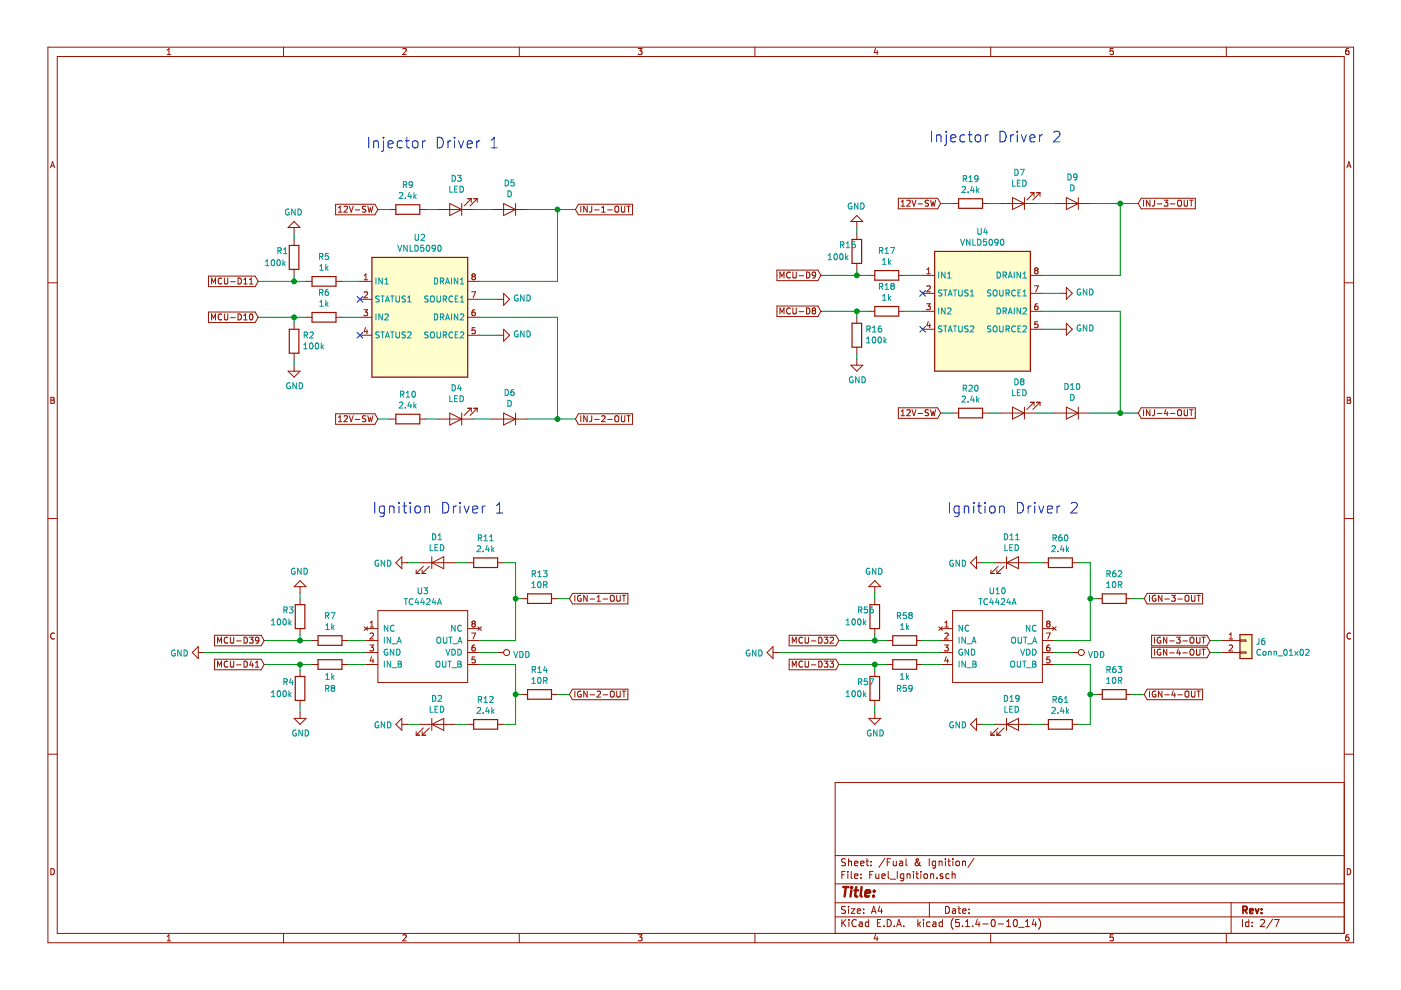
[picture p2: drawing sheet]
<svg xmlns="http://www.w3.org/2000/svg" width="297mm" height="210mm" viewBox="0 0 297 210" stroke-linecap="round" stroke-linejoin="round" font-family="sans-serif">
<path d="M.2 0h296.9v209.9h-296.9z" fill-rule="evenodd" fill="#fff" stroke="#fff" stroke-width=".21"/>
<g fill="none" stroke="#981200" stroke-width=".21">
<path d="M10.2 10h276.8v189.9h-276.8zM12.1 12h272.9v185.9h-272.9zM35.4 11.6h.8M35.4 10.6l.4-.3v1.3M60.1 10v2M85.4 10.4l.5-.1 .2 .3-.8 1h.8M110.1 10v2M135.3 10.3h.8l-.4 .5 .4 .1v.5l-.2 .2-.6-.2M160.1 10v2M185.6 10.2l-.3 .9h.9M186 10.7v.9M210 10v2"/>
<path d="M236 10.3h-.6l-.1 .6 .7-.1v.6l-.2 .2-.5-.2M260 10v2M285.9 10.3h-.4l-.1 .3-.1 .7 .2 .3 .5-.2-.1-.6h-.4l-.2 .2M10.7 35.6l.4-1.3 .5 1.3M10.8 35.2h.7M285.6 35.6l.4-1.3 .4 1.3M285.7 35.2h.6M10.2 60h1.9M44.2 58.5h9.9l.6 1.2-.6 1.1h-9.9zM47 59.1a.55 .55 0 0 0-.7 .1 .55 .55 0 0 0 0 .7l.4 .3 .3-.1M47.6 58.9v1.1l.2 .2h.4l.1-.2v-1.1M48.9 59.7h1"/>
<path d="M50.5 58.9a.64 .64 0 0 1 .7 .7 .64 .64 0 0 1-.7 .6zM51.7 59.3l.3-.4v1.3M52.9 59.3l.4-.4v1.3M62.4 48.2v1.3M62.4 50.8v1.2M62.4 57.1v1.3M62.4 47l1.2 1.2h-2.5zM64.9 59.7h1.3M71.2 43.3h8.3l.6 1.1-.6 1.1h-8.3zM71.2 59.7h1.3M71.7 44.1l.4-.4v1.3M71.7 45h.8"/>
<path d="M73 43.8l.4-.1 .3 .4-.8 .9h.8M74.1 43.7l.4 1.3 .4-1.3M75.3 44.5h1M76.3 59.7h2.6M77.2 59.3h.7M77.2 58.4l.4-.3v1.2M77.6 43.8l-.5-.1-.2 .1v.5l.5 .2 .2 .3-.3 .2-.5-.1M78 43.7l.3 1.3 .2-.9 .2 .9 .4-1.3M82.7 44.4h1.2M89 44.4h1.3M92.8 44.4h7.6M95.4 43.2l2.5 1.2-2.5 1.3z"/>
<path d="M97.9 43.2v2.5M99.2 59.7h2.5M99.2 42.1h.7M99.9 42.1v.8M99.9 42.1l-1.5 1.6M100.3 58.6l-.3 .2v.3l.3 .2h.4l.1-.2v-.3l-.3-.2M100.3 58.6l-.3-.2 .3-.3h.2l.3 .2-.3 .3M100.3 58.6h.2M100.4 42.1h.8M101.2 42.1v.8M101.2 42.1l-1.5 1.6M104.2 44.4h7.7"/>
<path d="M106.8 43.2l2.5 1.2-2.5 1.3zM109.3 43.2v2.5M122.6 43.3h11.5v2.2h-11.5l-.6-1.1zM123.1 43.7v1.3M124.5 43.7v1.3l-.7-1.3v1.3M125.5 43.7l-.1 1.1-.4 .2M126.1 44.5h.9M127.6 45h.7M127.6 44.1l.3-.4v1.3M128.8 44.5h1M130.4 43.9l.3-.2a.44 .44 0 0 1 .5 .4l-.1 .7-.4 .2-.3-.2zM131.8 43.7v1.1l.2 .2h.2l.3-.2v-1.1"/>
<path d="M132.9 43.7h.7M133.3 43.7v1.3M164.7 57.3h8.7l.6 1.1-.6 1.1h-8.7zM165.4 58.9v-1.2l.4 .9 .4-.9v1.2M167.5 57.8a.56 .56 0 0 0-.7 .5 .56 .56 0 0 0 .7 .5M168.1 57.7v1l.2 .2h.3l.2-.2v-1M169.4 58.5h1M171 57.7a.64 .64 0 0 1 .7 .6 .64 .64 0 0 1-.7 .6zM172.9 58.2l-.2 .3-.4-.1-.1-.2 .1-.4 .4-.1 .2 .2v.7l-.2 .3h-.4M181.7 47v1.2M181.7 49.5v1.3M181.7 55.8v1.3"/>
<path d="M181.7 45.7l1.2 1.3h-2.5zM184.2 58.4h1.3M190.5 42h8.3l.6 1.2-.6 1.1h-8.3zM190.5 58.4h1.3M191.1 42.8l.3-.4v1.3M191.1 43.7h.7M192.3 42.6l.5-.2 .2 .4-.8 .9h.8M193.4 42.4l.4 1.3 .4-1.3M194.6 43.2h1M195.6 58.4h2.6M196.5 58.1h.7M196.5 57.1l.4-.3v1.3"/>
<path d="M196.9 42.5l-.5-.1-.2 .2 .1 .4 .4 .2 .2 .3-.3 .2h-.5M197.3 42.4l.3 1.3 .2-.9 .3 .9 .3-1.3M202 43.2h1.2M208.3 43.2h1.3M212.1 43.2h7.6M214.7 41.9l2.5 1.3-2.5 1.2zM217.2 41.9v2.5M218.5 58.4h2.5M218.5 40.9h.7M219.2 40.9l-1.5 1.5M219.2 40.9v.7M219.6 57.3l-.2 .3v.2l.2 .3 .4-.1 .1-.2v-.2l-.3-.3"/>
<path d="M219.6 57.3l-.2-.2 .2-.3h.2l.3 .2-.3 .3M219.6 57.3h.2M219.7 40.9h.8M220.5 40.9l-1.5 1.5M220.5 40.9v.7M223.5 43.2h7.7M226.1 41.9l2.5 1.3-2.5 1.2zM228.6 41.9v2.5M242 42h11.4v2.3h-11.4l-.7-1.1zM242.5 42.4v1.3M243.8 42.4v1.3l-.7-1.3v1.3M244.8 42.4l-.1 1.1-.4 .2"/>
<path d="M245.4 43.2h.9M246.8 42.4h.8l-.4 .5 .3 .2 .1 .4-.2 .2-.6-.1M248.1 43.2h1M249.7 42.6l.3-.2a.44 .44 0 0 1 .5 .5v.6l-.5 .2-.3-.2zM251.1 42.4v1.1l.2 .2h.2l.3-.2v-1.1M252.2 42.4h.7M252.6 42.4v1.3M285 60h2M44.2 66.2h9.9l.6 1.1-.6 1.1h-9.9zM44.9 60.2v-1.3l.4 1 .4-1v1.3M44.9 67.8v-1.2l.4 .9 .4-.9v1.2M47 66.7a.55 .55 0 0 0-.7 .1 .55 .55 0 0 0 0 .7l.4 .3 .3-.1"/>
<path d="M47.6 66.6v1l.2 .2h.4l.1-.2v-1M48.9 67.3h1M50.5 66.6a.64 .64 0 0 1 .7 .6 .64 .64 0 0 1-.7 .6zM51.7 60.2h.7M51.7 66.9l.3-.3v1.2M51.7 67.8h.7M52.9 60.2h.7M53 66.7l.2-.1a.67 .67 0 0 1 .4 .6 .67 .67 0 0 1-.4 .6l-.3-.5zM61.1 78.7h2.5l-1.2 1.3zM62.4 68.5v1.3M62.4 74.9v1.3M62.4 77.4v1.3"/>
<path d="M64.9 67.3h1.3M71.2 67.3h1.3M76.3 63.5h2.6M76.3 67.3h2.6M76.3 71.1h2.6M77.1 65.7h.8l-.4 .5 .4 .1v.4l-.2 .2-.6-.1M77.2 62l.5-.1 .2 .3-.8 .9h.8M77.5 69.4l-.3 .9h.8M77.8 69.9v.8M99.2 63.5h2.5M99.2 67.3h2.5M99.2 71.1h2.5"/>
<path d="M100 61.9h.8l-.5 1.2M100.7 65.7h-.3a.79 .79 0 0 0-.1 1.2h.4l.1-.5-.3-.2h-.2l-.3 .2M100.7 69.5h-.6l-.1 .6 .5-.1 .3 .2v.3l-.3 .2-.5-.1M105.5 63.5h1.3M105.5 71.1h1.3M106.8 62.2l1.2 1.3-1.2 1.2zM106.8 69.8l1.2 1.3-1.2 1.2zM164.7 64.9h8.7l.6 1.1-.6 1.1h-8.7zM165.4 66.6v-1.3l.4 .9 .4-.9v1.3M167.5 65.4a.56 .56 0 0 0-.7 .5 .56 .56 0 0 0 .7 .5M168.1 65.3v1l.2 .3h.3l.2-.3v-1M169.4 66.1h1"/>
<path d="M171 65.3a.64 .64 0 0 1 .7 .6 .64 .64 0 0 1-.7 .7zM172.4 65.9l-.2 .2v.2l.2 .3 .4-.1 .1-.2v-.3l-.2-.1M172.4 65.9l-.2-.3 .2-.3 .5 .1v.3l-.2 .2M172.4 65.9h.3M180.4 77.4h2.5l-1.2 1.3zM181.7 67.3v1.2M181.7 73.6v1.3M181.7 76.2v1.2M184.2 66h1.3M190.5 66h1.3M195.6 62.2h2.6M195.6 66h2.6"/>
<path d="M195.6 69.8h2.6M196.5 64.4h.7l-.4 .5 .4 .1v.4l-.2 .3-.5-.2M196.5 60.7l.5-.1 .2 .4-.7 .9h.7M196.8 68.2l-.3 .8h.8M197.1 68.6v.9M218.5 62.2h2.5M218.5 66h2.5M218.5 69.8h2.5M219.3 60.6h.8l-.5 1.3M220 64.4h-.3a.79 .79 0 0 0-.1 1.3l.4-.1 .1-.5-.3-.2h-.2l-.2 .2M220 68.2h-.6v.6l.4-.1 .3 .2v.4l-.3 .2-.4-.1M224.8 62.2h1.3"/>
<path d="M224.8 69.8h1.3M226.1 60.9l1.3 1.3-1.3 1.3zM226.1 68.5l1.3 1.3-1.3 1.3zM10.8 84.2h.4l.3 .3-.3 .3 .3 .3-.2 .4h-.5zM10.8 84.8h.4M71.2 87.7h8.3l.6 1.1-.6 1.2h-8.3zM71.7 89.4h.8M71.7 88.5l.4-.4v1.3M73 88.3l.4-.2 .3 .4-.8 .9h.8M74.1 88.1l.4 1.3 .4-1.3M75.3 88.9h1M77.6 88.2l-.5-.1-.2 .2v.4l.5 .2 .2 .3-.3 .2h-.5"/>
<path d="M78 88.1l.3 1.3 .2-.9 .2 .9 .4-1.3M82.7 88.8h1.2M89 88.8h1.3M92.8 88.8h7.6M95.4 87.6l2.5 1.2-2.5 1.3zM97.9 87.6v2.5M99.2 86.6h.7M99.9 86.6l-1.5 1.5M99.9 86.6v.7M100.4 86.6h.8M101.2 86.6l-1.5 1.5M101.2 86.6v.7"/>
<path d="M104.2 88.8h7.7M106.8 87.6l2.5 1.2-2.5 1.3zM109.3 87.6v2.5M122.6 87.7h11.5v2.3h-11.5l-.6-1.2zM123.1 88.1v1.3M124.5 88.1v1.3l-.7-1.3v1.3M125.5 88.1l-.1 1.1-.4 .2M126.1 88.9h.9M127.6 88.3l.4-.2 .3 .4-.8 .9h.8M128.8 88.9h1M130.4 88.3l.3-.2a.44 .44 0 0 1 .5 .5l-.1 .6-.4 .2-.3-.2zM131.8 88.1v1.1l.2 .2h.2l.3-.2v-1.1"/>
<path d="M132.9 88.1h.7M133.3 88.1v1.3M190.5 86.5h8.3l.6 1.1-.6 1.1h-8.3zM191.1 88.1h.7M191.1 87.2l.3-.3v1.2M192.3 87l.5-.1 .2 .3-.8 .9h.8M193.4 86.9l.4 1.2 .4-1.2M194.6 87.7h1M196.9 86.9h-.5l-.2 .1 .1 .4 .4 .2 .2 .3-.3 .2h-.5M197.3 86.9l.3 1.2 .2-.9 .3 .9 .3-1.2M202 87.6h1.2M208.3 87.6h1.3"/>
<path d="M212.1 87.6h7.6M214.7 86.3l2.5 1.3-2.5 1.2zM217.2 86.3v2.5M218.5 85.3h.7M219.2 85.3v.8M219.2 85.3l-1.5 1.5M219.7 85.3h.8M220.5 85.3v.8M220.5 85.3l-1.5 1.5M223.5 87.6h7.7M226.1 86.3l2.5 1.3-2.5 1.2zM228.6 86.3v2.5"/>
<path d="M242 86.5h11.4v2.2h-11.4l-.7-1.1zM242.5 86.9v1.2M243.8 86.9v1.2l-.7-1.2v1.2M244.8 86.9l-.1 1.1-.4 .1M245.4 87.7h.9M247.2 86.8l-.3 .9h.8M247.5 87.3v.8M248.1 87.7h1M249.7 87l.3-.1a.44 .44 0 0 1 .5 .4v.7l-.5 .1-.3-.1zM251.1 86.9v1l.2 .2h.2l.3-.2v-1M252.2 86.9h.7M252.6 86.9v1.2"/>
<path d="M285.6 84.2h.5l.2 .3-.2 .3 .3 .3-.2 .4h-.6zM285.6 84.8h.5M10.2 109.9h1.9M85.2 119.3h1.3M85.2 118v2.6l-1.3-1.3zM89 119.3h7.6M91.5 118v2.6M91.5 119.3l2.6-1.3v2.6zM99.2 119.3h1.2M105.5 119.3h1.3M207 118v2.6l-1.2-1.3zM207 119.3h1.3"/>
<path d="M210.9 119.3h7.6M213.4 118v2.6M213.4 119.3l2.5-1.3v2.6zM221 119.3h1.3M227.4 119.3h1.2M285 109.9h2M11.5 134.3a.58 .58 0 0 0-.8 .5 .58 .58 0 0 0 .8 .6M42 138.4h1.3M42 137.1v2.5l-1.2-1.2zM45.5 139.8h9.9l.6 1.1-.6 1.1h-9.9zM45.5 134.7h9.9l.6 1.1-.6 1.1h-9.9zM46.1 136.4v-1.3l.4 .9 .5-.9v1.3"/>
<path d="M48.3 135.2a.55 .55 0 0 0-.7 .1 .55 .55 0 0 0 0 .8l.3 .3 .4-.2M48.8 135.1v1l.3 .3 .4-.1 .1-.2v-1M50.2 135.9h.9M51.7 135.1a.64 .64 0 0 1 .8 .6 .64 .64 0 0 1-.8 .7zM52.9 135.1h.8l-.4 .5 .3 .1v.6l-.7-.1M54.9 135.7l-.3 .2-.3-.1-.1-.1v-.5l.4-.1 .3 .3-.1 .7-.2 .2-.3 .1M62.4 124.4l1.2-1.3 1.3 1.3zM63.6 124.4v1.3M63.6 126.9v1.3M63.6 133.3v1.2M66.2 135.8h1.2M72.5 135.8h1.3"/>
<path d="M77.2 132.9l.8 .8M77.6 135.8h2.5M77.6 138.4h2.5M77.6 133.3h2.5M78 132.9l-.8 .8M78.4 136.8h.8l-.4 .4 .3 .2 .1 .4-.2 .2-.6-.1M78.5 134.3l.5-.1 .2 .4-.8 .9h.8M78.5 132.9h.7M78.5 132l.4-.3v1.2M78.8 139.2l-.3 .9h.8M79.1 139.7v.9M80.1 129.5h19.1v15.2h-19.1z"/>
<path d="M88.2 121.6h.8M88.2 120.8v.8M89.5 121.6h.8M89.5 120.8v.8M89.8 120.1l-1.6 1.5M91 120.1l-1.5 1.5M99.2 135.8h2.5M99.2 138.4h2.5M99.2 133.3h2.5M100 134.2h.8l-.5 1.3M100.3 132.2l-.3-.2 .3-.3h.2l.3 .2-.3 .3M100.3 132.2l-.3 .3v.2l.3 .2h.4l.1-.2v-.2l-.3-.3"/>
<path d="M100.3 132.2h.2M100.7 136.8h-.3a.79 .79 0 0 0-.1 1.2h.4l.1-.5-.3-.3h-.2l-.3 .3M100.7 139.3h-.6l-.1 .6 .5-.1 .3 .2v.3l-.3 .3-.5-.2M101.3 132.9l.8 .8M102.1 132.9l-.8 .8M105.5 138.4h1.3M110.6 126.9h1.3M116.9 126.9h1.3M121.4 125.8h11.7v2.2h-11.7l-.7-1.1zM121.9 126.2v1.3M123.1 126.3a.59 .59 0 0 0-.7 .6 .59 .59 0 0 0 .7 .5l.1-.4h-.2M124.5 126.2v1.3l-.7-1.3v1.3"/>
<path d="M125.1 127h1M126.6 127.5h.7M126.6 126.6l.4-.4v1.3M127.9 127h.9M129.4 126.4l.3-.2a.44 .44 0 0 1 .5 .4v.7l-.5 .2-.3-.2zM130.8 126.2v1.1l.2 .2 .4-.1 .1-.1v-1.1M131.9 126.2h.7M132.3 126.2v1.3M163.9 138.4h1.3M163.9 137.1v2.5l-1.3-1.2zM167.3 139.8h9.9l.7 1.1-.7 1.1h-9.9zM167.3 134.7h9.9l.7 1.1-.7 1.1h-9.9z"/>
<path d="M168 136.4v-1.3l.4 .9 .4-.9v1.3M170.1 135.2a.55 .55 0 0 0-.7 .1 .55 .55 0 0 0 0 .8l.4 .3 .3-.2M170.7 135.1v1l.2 .3 .4-.1 .1-.2v-1M172 135.9h1M173.6 135.1a.64 .64 0 0 1 .7 .6 .64 .64 0 0 1-.7 .7zM174.7 135.1h.8l-.4 .5 .4 .1-.1 .6-.7-.1M176 135.2l.5-.1 .2 .4-.7 .9h.7M185.5 124.4v1.3M185.5 126.9v1.3M185.5 133.3v1.2M185.5 123.1l1.2 1.3h-2.5zM188 135.8h1.3"/>
<path d="M194.4 135.8h1.2M199.1 132.9l.7 .8M199.4 135.8h2.6M199.4 138.4h2.6M199.4 133.3h2.6M199.8 132.9l-.7 .8M200.3 136.8h.8l-.5 .4 .4 .2 .1 .4-.3 .2-.5-.1M200.3 134.3l.5-.1 .3 .4-.8 .9h.8M200.3 132.9h.8M200.3 132l.4-.3v1.2M200.6 139.2l-.3 .9h.8M200.9 139.7v.9"/>
<path d="M202 129.5h19v15.2h-19zM210.1 120.8v.8M210.1 121.6h.8M211.4 120.8v.8M211.4 121.6h.7M211.6 120.1l-1.5 1.5M212.9 120.1l-1.5 1.5M221 135.8h2.5M221 138.4h2.5M221 133.3h2.5M221.8 134.2h.9l-.5 1.3M222.2 132.2l-.3 .3v.2l.3 .2h.3l.1-.2v-.2l-.2-.3"/>
<path d="M222.2 132.2l-.3-.2 .3-.3h.2l.2 .2-.2 .3M222.2 132.2h.2M222.5 136.8h-.2a.79 .79 0 0 0-.1 1.2h.3l.1-.5-.2-.3h-.2l-.3 .3M222.6 139.3h-.6l-.1 .6 .5-.1 .2 .2v.3l-.2 .3-.5-.2M223.2 132.9l.7 .8M223.9 132.9l-.7 .8M227.4 138.4h1.2M232.4 126.9h1.3M238.8 126.9h1.2M243.2 125.8h11.8v2.2h-11.8l-.6-1.1zM243.7 126.2v1.3M244.2 137.2h11.7l.7 1.2-.7 1.1h-11.7z"/>
<path d="M244.2 134.7h11.7l.7 1.1-.7 1.1h-11.7zM244.8 135.1v1.3M244.8 137.6v1.3M245 126.3a.59 .59 0 0 0-.7 .6 .59 .59 0 0 0 .7 .5l.1-.4h-.3M246.1 135.2a.57 .57 0 0 0-.8 .5 .57 .57 0 0 0 .8 .5v-.4h-.2M246.1 137.7a.57 .57 0 0 0-.8 .6 .57 .57 0 0 0 .8 .5v-.4h-.2M246.3 126.2v1.3l-.7-1.3v1.3M247 127h.9M247.4 135.1v1.3l-.7-1.3v1.3M247.4 137.6v1.3l-.7-1.3v1.3M248 135.9h1M248 138.4h1"/>
<path d="M248.4 126.2h.8l-.4 .5 .3 .1 .1 .5-.3 .2-.5-.1M249.4 135.1h.8l-.4 .5 .4 .1v.5l-.2 .2-.6-.2M249.7 127h1M249.8 137.6l-.3 .9h.8M250.1 138.1v.8M250.8 135.9h1M250.8 138.4h1M251.3 126.4l.2-.2a.44 .44 0 0 1 .6 .4l-.1 .7-.5 .2-.2-.2zM252.4 135.3l.2-.2 .3 .1a.78 .78 0 0 1-.1 1.2l-.4-.2zM252.5 137.7h.4a.78 .78 0 0 1-.1 1.2l-.4-.2-.1-.6zM252.6 126.2v1.1l.3 .2 .3-.1 .2-.1v-1.1M253.7 135.1v1l.2 .3 .4-.1 .1-.2v-1"/>
<path d="M253.7 137.6v1.1l.2 .2h.4l.1-.2v-1.1M253.8 126.2h.7M254.1 126.2v1.3M254.8 135.1h.8M254.8 137.6h.8M255.2 135.1v1.3M255.2 137.6v1.3M259.1 135.8h3.8M259.1 138.4h3.8M260.6 134.6l.4-.4v1.3M260.6 135.5h.7M260.6 136.9l.5-.1 .2 .3-.7 .9h.7"/>
<path d="M262.9 135.7h1.3v.2h-1.3zM262.9 138.2h1.3v.3h-1.3zM286.4 134.3a.58 .58 0 0 0-.8 .5 .58 .58 0 0 0 .8 .6M10.2 159.9h1.9M46.1 141.4v-1.2l.4 .9 .5-.9v1.2M48.3 140.3a.55 .55 0 0 0-.7 .1 .55 .55 0 0 0 0 .7l.3 .3 .4-.1M48.8 140.2v1l.3 .2h.4l.1-.2v-1M50.2 141h.9M51.7 140.2a.64 .64 0 0 1 .8 .6 .64 .64 0 0 1-.8 .6zM53.3 140.1l-.3 .9h.7M53.6 140.6v.8M54.2 141.4h.7"/>
<path d="M54.2 140.5l.3-.3v1.2M62.4 152.3h2.5l-1.3 1.3zM63.6 142.2v1.2M63.6 148.5v1.3M63.6 151v1.3M66.2 140.9h1.2M72.5 140.9h1.3M77.6 140.9h2.5M83.9 153.6l1.3-1.3v2.6zM85.2 153.6h1.3M88.2 155.9h.8M88.2 155.1v.8"/>
<path d="M89 153.6h7.6M89.5 155.9h.8M89.5 155.1v.8M89.8 154.3l-1.6 1.6M91 154.3l-1.5 1.6M91.5 152.3v2.6M91.5 153.6l2.6-1.3v2.6zM99.2 153.6h1.2M99.2 140.9h2.5M105.5 153.6h1.3M110.6 147.2h1.3M116.9 147.2h1.3"/>
<path d="M121.4 146.1h11.7v2.3h-11.7l-.7-1.2zM121.9 146.5v1.3M123.1 146.6a.59 .59 0 0 0-.7 .6 .59 .59 0 0 0 .7 .5l.1-.4h-.2M124.5 146.5v1.3l-.7-1.3v1.3M125.1 147.3h1M126.6 146.7l.5-.2 .2 .4-.7 .9h.7M127.9 147.3h.9M129.4 146.7l.3-.2a.44 .44 0 0 1 .5 .5v.6l-.5 .2-.3-.2zM130.8 146.5v1.1l.2 .2 .4-.1 .1-.1v-1.1M131.9 146.5h.7M132.3 146.5v1.3M168 141.4v-1.2l.4 .9 .4-.9v1.2"/>
<path d="M170.1 140.3a.55 .55 0 0 0-.7 .1 .55 .55 0 0 0 0 .7l.4 .3 .3-.1M170.7 140.2v1l.2 .2h.4l.1-.2v-1M172 141h1M173.6 140.2a.64 .64 0 0 1 .7 .6 .64 .64 0 0 1-.7 .6zM174.7 140.2h.8l-.4 .5 .4 .1-.1 .6-.7-.1M176 140.2h.7l-.4 .5 .4 .1v.5l-.2 .1-.5-.1M184.2 152.3h2.5l-1.2 1.3zM185.5 142.2v1.2M185.5 148.5v1.3M185.5 151v1.3M188 140.9h1.3M194.4 140.9h1.2"/>
<path d="M199.4 140.9h2.6M207 153.6h1.3M207 152.3v2.6l-1.2-1.3zM210.1 155.9h.8M210.1 155.1v.8M210.9 153.6h7.6M211.4 155.9h.7M211.4 155.1v.8M211.6 154.3l-1.5 1.6M212.9 154.3l-1.5 1.6M213.4 152.3v2.6M213.4 153.6l2.5-1.3v2.6z"/>
<path d="M221 153.6h1.3M221 140.9h2.5M227.4 153.6h1.2M232.4 147.2h1.3M238.8 147.2h1.2M243.2 146.1h11.8v2.3h-11.8l-.6-1.2zM243.7 146.5v1.3M245 146.6a.59 .59 0 0 0-.7 .6 .59 .59 0 0 0 .7 .5l.1-.4h-.3M246.3 146.5v1.3l-.7-1.3v1.3M247 147.3h.9M248.8 146.5l-.3 .9h.7M249.1 147v.8"/>
<path d="M249.7 147.3h1M251.3 146.7l.2-.2a.44 .44 0 0 1 .6 .5l-.1 .6-.5 .2-.2-.2zM252.6 146.5v1.1l.3 .2 .3-.1 .2-.1v-1.1M253.8 146.5h.7M254.1 146.5v1.3M285 159.9h2M285 165.9h-107.9v32M10.8 184.2a.65 .65 0 0 1 .7 .6 .65 .65 0 0 1-.7 .7zM35.4 198.5l.4-.3v1.3M35.4 199.5h.8M60.1 197.9v2M85.4 198.3l.5-.1 .2 .3-.8 1h.8"/>
<path d="M110.1 197.9v2M135.3 198.2h.8l-.4 .5 .4 .1v.6l-.2 .1-.6-.1M160.1 197.9v2M177.1 194.4h107.9M177.1 191.4h107.9M177.1 187.4h107.9M177.1 181.4h107.9M178.5 185.5h.5M178.5 195v1.5M178.7 195.6l.6 .9M179.2 184.8h-.7v1.5M179.3 192.2h-.6l-.3 .2 .1 .4 .7 .3v.4l-.2 .2-.6-.1"/>
<path d="M179.3 182.1h-.6l-.3 .2 .1 .4 .7 .3v.4l-.2 .2-.6-.1M179.3 195l-.8 .8M179.8 184.8v.1M179.8 185.3v1M179.9 182.1v1.5M179.9 192.2v.1M179.9 192.7v1M179.9 182.7l.2-.1h.4v1M180 195v.1M180 195.5v1M180.5 192.7h.8l-.8 1h.8M180.5 184.8v1.3l.2 .2"/>
<path d="M181.2 185.8l.7-.2-.1-.3h-.4l-.2 .2 .1 .7h.5M181.2 183.1l.7-.2-.1-.3h-.4l-.2 .2 .1 .7h.5M181.5 195.1a.59 .59 0 0 0-.7 0 .59 .59 0 0 0-.2 .7 .56 .56 0 0 0 .3 .6 .56 .56 0 0 0 .6-.1M181.8 193.2l.7-.2-.1-.2-.4-.1-.2 .2v.7h.6M182.2 195.5h.6v1M182.5 183.1l.7-.2-.1-.3h-.4l-.2 .2 .1 .7h.5M182.6 186.1v.2M182.6 185.3v.2M182.8 195.8l-.5 .1-.2 .2 .2 .4 .5-.1M183.1 193.5v.2M183.1 192.8v.1M183.6 182.6h.6"/>
<path d="M183.8 182.1v1.3l.4 .2M184.2 195.5h-.5l-.2 .2v.6l.2 .2 .5-.1M184.2 195v1.5M184.4 185.5h.5M184.7 183.4v.2M184.7 182.6v.2M184.8 193.7l.4-1.5 .5 1.5M184.9 193.2h.7M185.1 184.8h-.7v1.5M185.6 198.1l-.3 .9h.9M185.7 185.3v.9l.4 .1 .2-.2M186 198.6v.9"/>
<path d="M186 195.7h.5M186.3 185.3v1M186.5 192.1l-.3 1.1h.9M186.7 195h-.7v1.5h.7M186.9 192.7v1M187 185.8l.7-.2-.1-.3h-.4l-.2 .2v.7h.6M187.4 196.3v.2M187.6 182l-1.3 1.9M188.1 195a.76 .76 0 0 1 .9 .7 .76 .76 0 0 1-.9 .8zM188.1 182.8h.5M188.3 184.8v1.3l.2 .2M188.7 186.4h1.2"/>
<path d="M188.8 182.1h-.7v1.5M189.4 182.6l.1 .9 .3 .1 .2-.2M189.6 196.3v.2M190 182.6v1M190.1 196.5l.5-1.5 .5 1.5M190.2 196h.8M190.2 184.8v1.5M190.8 182.6h.5l.1 1M191.4 182.9l-.5 .1-.2 .2 .2 .4 .5-.1M191.6 196.3v.2M191.6 185.3v1.2l-.3 .3-.3-.1M191.6 185.3h-.4l-.3 .2 .1 .6 .2 .2 .4-.1"/>
<path d="M192.1 182.1v1.3l.2 .2M192.3 185.4l.2-.1h.4l.1 1M192.3 185.3v1M193.7 184.8v.1M193.7 185.3v1M194.2 185.3h.5M194.4 184.8v1.3l.3 .2M194.6 195v1.5M194.7 195.9l.5 .6M195 182.8l-.3 .6a.41 .41 0 0 1-.6 .1 .41 .41 0 0 1 .1-.6l.5-.6-.2-.2h-.2a1.46 1.46 0 0 0 .9 1.5M195.2 195.5l-.6 .5M195.2 184.8v.1"/>
<path d="M195.2 185.3v1M195.8 195v.1M195.8 195.5v1M196 185.4l.2-.1 .4 .1v.7l-.2 .2-.4-.2zM197 182.1v1.5M197 191.4v3M197.2 195.5h-.5l-.2 .2v.6l.2 .2 .5-.1M197.3 185.4l.2-.1h.4l.1 1M197.3 185.3v1M197.8 195.5h.6v1M198.4 182.6l-.1 1.3-.2 .2-.4-.1M198.4 182.6h-.4l-.3 .3v.5l.3 .2 .4-.1"/>
<path d="M198.4 195.8l-.7 .3 .3 .4 .4-.1M198.7 186.1v.2M199.1 182.6v1M199.1 182.7l.2-.1h.4v1M199.8 195.5h-.4l-.3 .2 .1 .6 .2 .2 .4-.1M199.8 195v1.5M199.9 185.3h-.4l-.2 .2 .1 .2 .5 .1v.4h-.6M200.4 182.1v.1M200.4 182.6v1M200.5 192.2a.75 .75 0 0 1 .8 .7 .75 .75 0 0 1-.8 .8zM201 182.6h.5M201.2 182.1v1.3l.3 .2"/>
<path d="M201.2 185.3h-.4l-.3 .2 .2 .7h.5M201.9 184.8v1.5M201.9 185.4l.2-.1h.4v1M202 192.8h.5l.1 .9M202 182.1v.1M202 182.6v1M202.1 194.8a1.71 1.71 0 0 0 0 2.2M202.6 193l-.5 .1-.2 .2 .2 .4 .5-.1M202.7 182.7l.2-.1 .5 .1v.7l-.2 .2-.5-.2zM203.1 192.7h.6M203.3 192.2v1.3l.4 .2M203.4 195h-.7l-.1 .7 .7-.1 .1 .2v.5l-.2 .2-.6-.2"/>
<path d="M204.1 196.3v.2M204.1 182.6v1M204.1 182.7l.2-.1h.4v1M204.1 193.2l.7-.2-.1-.2-.4-.1-.2 .2 .1 .7h.5M204.7 196.5h.9M204.7 195.4l.4-.4v1.5M205.4 193.5v.2M205.4 192.8v.1M206.2 196.3v.2M206.5 182l-1.3 1.9M207.2 194.9l-.3 1.1h.9M207.6 195.5v1"/>
<path d="M208.4 195.9h1.1M210 197.9v2M210.3 195h.2a.8 .8 0 0 1 .5 .7 .8 .8 0 0 1-.5 .8 1 1 0 0 1-.2-1.5zM211.6 195.9h1.2M213.4 196.5h.9M213.4 195.4l.5-.4v1.5M215.1 195h.1a.8 .8 0 0 1 .5 .7 .8 .8 0 0 1-.5 .8 .97 .97 0 0 1-.1-1.5zM216 196.6h1.1M217.4 196.5h.9M217.4 195.4l.4-.4v1.5M219.2 194.9l-.3 1.1h.9M219.6 195.5v1"/>
<path d="M220.2 194.8a1.71 1.71 0 0 1 0 2.2M236 198.2h-.6l-.1 .6 .7-.1v.7l-.2 .1-.5-.1M260 197.9v2M261 191.4v6.5M263.4 195v1.5M264.8 195.5h-.5l-.2 .2 .1 .7h.6M264.8 195v1.5M265.5 196.3v.2M265.5 195.5v.2M267.3 195.1l.5-.1 .3 .4-.9 1.1h.9M269.8 194.9l-1.2 1.9M270.2 195h1l-.6 1.5"/>
<path d="M285.6 184.2a.65 .65 0 0 1 .8 .6 .65 .65 0 0 1-.8 .7zM285.9 198.2h-.4l-.1 .3-.1 .7 .2 .3 .5-.1-.1-.7h-.4l-.2 .2"/>
<circle cx="107.4" cy="138.4" r=".63"/>
<circle cx="229.3" cy="138.4" r=".63"/>
</g>
<path d="M263.5 193l.7-.1 .2-.2-.1-.4-.2-.1h-.6v1.5M263.9 193l.5 .7M265 193.2l.7-.2-.1-.2-.4-.1-.2 .2v.7h.6M266.2 192.7l.3 1 .4-1M267.5 193.5v.2M267.5 192.8v.1" fill="none" stroke="#981200" stroke-width=".38"/>
<path d="M178.8 188.1h1.1M179.3 188.1l-.2 2M180.5 188.8l-.2 1.3M180.6 188.1l-.1 .2M180.6 188.1l.1 .1-.2 .1M181.2 188.8h.7M181.5 188.1l-.2 1.7 .1 .2 .4 .1M182.7 188.1l-.2 1.7 .2 .3M183.5 189.4l1-.2-.1-.4h-.6l-.3 .2v1h.8M185.2 189.9v.2M185.3 188.8l.1 .1-.1 .1M185.3 188.8v.2" fill="none" stroke="#981200" stroke-width=".51"/>
<g fill="#fffecd" stroke="#fffecd" stroke-width=".25">
<path d="M78.9 54.6h20.3v25.4h-20.3z" fill-rule="evenodd"/>
<path d="M262.9 134.5h2.5v5.1h-2.5z" fill-rule="evenodd"/>
<path d="M198.2 53.3h20.3v25.4h-20.3z" fill-rule="evenodd"/>
</g>
<g fill="none" stroke="#981200" stroke-width=".25">
<path d="M61.3 52h2.1v5.1h-2.1zM66.2 58.6h5v2.1h-5zM78.9 54.6h20.3v25.4h-20.3zM83.9 43.4h5.1v2h-5.1zM180.6 50.8h2.1v5h-2.1zM185.5 57.4h5v2h-5zM198.2 53.3h20.3v25.4h-20.3zM203.2 42.1h5.1v2.1h-5.1zM61.3 69.8h2.1v5.1h-2.1zM66.2 66.3h5v2h-5zM180.6 68.5h2.1v5.1h-2.1zM185.5 65h5v2h-5z"/>
<path d="M83.9 87.8h5.1v2.1h-5.1zM203.2 86.6h5.1v2h-5.1zM100.4 118.3h5.1v2h-5.1zM222.3 118.3h5.1v2h-5.1zM62.6 128.2h2v5.1h-2zM67.4 139.9h5.1v2h-5.1zM67.4 134.8h5.1v2h-5.1zM111.9 125.9h5v2h-5zM184.5 128.2h2v5.1h-2zM189.3 134.8h5.1v2h-5.1zM189.3 139.9h5.1v2h-5.1zM233.7 125.9h5.1v2h-5.1z"/>
<path d="M262.9 134.5h2.5v5.1h-2.5zM62.6 143.4h2v5.1h-2zM100.4 152.6h5.1v2h-5.1zM111.9 146.2h5v2.1h-5zM184.5 143.4h2v5.1h-2zM222.3 152.6h5.1v2h-5.1zM233.7 146.2h5.1v2.1h-5.1z"/>
</g>
<g fill="none" stroke="#009596" stroke-width=".21">
<path d="M85.5 39.2l.7-.1v-.5l-.7-.1v1.3M85.8 39.2l.4 .6M87.5 39.1l-.3 .2-.4-.1-.1-.1 .1-.5 .4-.1 .3 .3-.2 .9-.5 .1M95.4 39.5v1.2h.6M95.9 37.2a.64 .64 0 0 1 .7 .6 .64 .64 0 0 1-.7 .6zM97 39.5h-.6v1.2h.6M97 37.2h.8l-.4 .4 .3 .2 .1 .4-.3 .2-.5-.1M97.5 39.5a.64 .64 0 0 1 .8 .6 .64 .64 0 0 1-.8 .6zM107.1 38.2a.64 .64 0 0 1 .7 .6 .64 .64 0 0 1-.7 .6zM109 38.2h-.6l-.1 .6 .5-.2 .2 .3v.3l-.2 .2-.5-.1M204 39.7l.5-.1 .2 .3-.8 .9h.8M204.2 37.9h.6l.1-.5-.7-.2v1.3"/>
<path d="M204.5 37.9l.4 .6M205.4 38.5h.8M205.4 37.6l.4-.4v1.3M206.1 39.5l-.3 .9h.8M206.4 40v.8M207.1 39.6v1.2M207.4 37.8l-.3 .2h-.3l-.1-.6 .4-.2 .3 .3-.1 .7-.2 .3h-.3M207.6 40l-.5 .5M214.7 38.2v1.3h.6M215.2 35.9a.64 .64 0 0 1 .7 .6 .64 .64 0 0 1-.7 .7zM215.7 38.8h.4M216.3 38.2h-.6v1.3h.6"/>
<path d="M216.3 35.9h.9l-.6 1.3M216.8 38.2a.64 .64 0 0 1 .8 .6 .64 .64 0 0 1-.8 .7zM226.4 36.9a.64 .64 0 0 1 .7 .6 .64 .64 0 0 1-.7 .7zM227 39.2a.64 .64 0 0 1 .7 .6 .64 .64 0 0 1-.7 .7zM228.3 37.4l-.2 .3-.4-.1-.1-.2 .1-.4 .4-.1 .2 .2-.1 .9-.5 .2M56.3 56.3h.7M56.3 55.4l.4-.3v1.2M57.6 55.2l.2-.1a.67 .67 0 0 1 .5 .6 .67 .67 0 0 1-.5 .6l-.3-.5zM58.8 55.2l.2-.1a.69 .69 0 0 1 .4 .6 .69 .69 0 0 1-.4 .6l-.3-.5zM58.9 53.2l.7-.1v-.5l-.7-.1v1.3M59.2 53.2l.4 .6M60 55.1v1.2"/>
<path d="M60.1 55.8l.4 .5M60.1 53.8h.8M60.1 52.9l.4-.4v1.3M60.5 55.5l-.5 .5M61.2 44.4a.59 .59 0 0 0-.7 .6 .59 .59 0 0 0 .7 .5l.1-.4h-.2M62.6 44.3v1.3l-.8-1.3v1.3M63.2 44.3a.64 .64 0 0 1 .7 .7 .64 .64 0 0 1-.7 .6zM67.8 54.4l.6-.1v-.4l-.6-.2v1.3M67.8 57.3h.7M67.8 56.4l.4-.3v1.2M68.1 54.4l.4 .6M69.1 56.1v1.2"/>
<path d="M69.2 56.8l.4 .5M69.6 56.5l-.5 .5M69.6 53.7h-.6v.7l.4-.2 .3 .3v.3l-.3 .2-.4-.1M79.7 58.9v1.3M81.1 58.9v1.3l-.8-1.3v1.3M81.6 59.3l.4-.4v1.3M84.3 52l.5 1.3 .4-1.3M84.7 40.9l.4-.1 .3 .4-.8 .9h.8M85.9 42v.1M86.3 52v1.3l-.7-1.3v1.3M86.8 40.8l-.3 .9h.8M86.9 52v1.3h.6"/>
<path d="M87.1 41.3v.8M87.8 40.8v1.3M87.9 41.6l.3 .5M88 52a.64 .64 0 0 1 .7 .6 .64 .64 0 0 1-.7 .7zM88 49.7v1l.3 .2h.3l.2-.2v-1M88.2 41.3l-.4 .4M89.3 49.8l.5-.1 .2 .3-.8 .9h.8M89.8 52h-.6v.6l.2-.1 .4 .1v.5l-.1 .2-.5-.2M90.5 52.1l.2-.1a.67 .67 0 0 1 .4 .6 .67 .67 0 0 1-.4 .7l-.3-.5zM92.1 58.9a.64 .64 0 0 1 .7 .7 .64 .64 0 0 1-.7 .6zM92.3 52.5l-.2 .3-.4-.1-.1-.6 .5-.1 .2 .2v.8l-.2 .2-.4 .1M92.9 52.1l.2-.1a.67 .67 0 0 1 .4 .6 .67 .67 0 0 1-.4 .7l-.3-.5z"/>
<path d="M93.4 59.6h.6v-.5l-.6-.2v1.3M93.7 59.6l.4 .6M94.6 59.9h.6M95.7 58.9v1.3M96.4 40.1h.4M97.1 58.9v1.3l-.8-1.3v1.3M97.6 59.3l.4-.4v1.3M107.7 40.5a.64 .64 0 0 1 .7 .6 .64 .64 0 0 1-.7 .6zM175.6 55.1h.7M175.6 54.1l.4-.3v1.3M176.9 53.9l.2-.1a.67 .67 0 0 1 .5 .6 .67 .67 0 0 1-.5 .7l-.3-.5zM178.1 53.9l.2-.1a.69 .69 0 0 1 .5 .6 .69 .69 0 0 1-.5 .7l-.3-.5z"/>
<path d="M178.2 51.9h.6l.1-.5-.7-.1v1.2M178.5 51.9l.4 .6M179.3 53.8v1.3M179.4 52.5h.7M179.4 51.6l.4-.3v1.2M179.4 54.6l.4 .5M179.8 54.2l-.5 .5M180.5 43.1a.59 .59 0 0 0-.7 .6 .59 .59 0 0 0 .7 .6l.1-.5h-.2M181.3 51.3h-.6l-.1 .6 .5-.2 .3 .3v.3l-.3 .2-.5-.1M181.9 43.1v1.2l-.7-1.2v1.2M182.5 43.1a.64 .64 0 0 1 .7 .6 .64 .64 0 0 1-.7 .6zM186.5 53.1h.6v-.5l-.6-.1v1.2"/>
<path d="M186.8 53.1l.4 .6M187.1 56.1h.8M187.1 55.1l.4-.3v1.3M187.7 53.7h.7M187.7 52.8l.3-.3v1.2M188.4 54.8v1.3M188.5 55.6l.4 .5M188.8 52.5h.9l-.6 1.2M188.9 55.2l-.5 .5M199 57.7v1.2M200.4 57.7v1.2l-.8-1.2v1.2M200.9 58.9h.7"/>
<path d="M200.9 58l.4-.3v1.2M203.6 50.7l.5 1.3 .4-1.3M205.2 40.7v.1M205.7 50.7v1.3l-.8-1.3v1.3M206.3 50.7v1.3h.5M207.2 40.3l.4 .5M207.3 50.7a.64 .64 0 0 1 .7 .7 .64 .64 0 0 1-.7 .6zM207.3 48.4v1.1l.3 .2 .3-.1 .2-.1v-1.1M208.9 48.4l-.3 .8h.8M209.2 50.7h-.7v.6l.2-.1 .5 .1v.6l-.2 .1-.5-.1M209.2 48.8v.9M209.8 50.8l.2-.1a.67 .67 0 0 1 .4 .7 .67 .67 0 0 1-.4 .6l-.3-.5z"/>
<path d="M211.4 57.7a.64 .64 0 0 1 .7 .6 .64 .64 0 0 1-.7 .6zM211.6 51.3l-.2 .2h-.4v-.7l.4-.1 .2 .3v.7l-.2 .2-.4 .1M212.2 50.8l.2-.1a.67 .67 0 0 1 .5 .7 .67 .67 0 0 1-.5 .6l-.3-.5zM212.7 58.3h.6v-.5l-.6-.1v1.2M213 58.3l.4 .6M213.8 58.9l.4-1.2 .4 1.2M213.9 58.6h.6M215 57.7v1.2M216.4 57.7v1.2l-.8-1.2v1.2M216.9 58.9h.7M216.9 58l.4-.3v1.2M64.4 74h.7"/>
<path d="M64.4 73.1l.4-.4v1.3M64.5 71.1l.7-.1v-.5l-.7-.1v1.3M64.8 71.1l.4 .6M65.7 70.5l.5-.1 .2 .3-.7 1h.7M65.8 72.8l.1-.1a.67 .67 0 0 1 .5 .6 .67 .67 0 0 1-.5 .7l-.3-.5zM66.9 72.8l.2-.1a.69 .69 0 0 1 .5 .6 .69 .69 0 0 1-.5 .7l-.3-.5zM67.8 62l.6-.1v-.4l-.6-.1v1.2M67.8 64l.4-.3v1.2M67.8 64.9h.7M68.1 62l.4 .6M68.1 72.7v1.3M68.2 73.5l.4 .5"/>
<path d="M68.6 73.1l-.5 .5M69.1 63.7v1.2M69.2 64.5l.4 .4M69.6 61.4h-.3a.79 .79 0 0 0-.1 1.2h.4l.1-.5-.3-.3h-.2l-.2 .3M69.6 64.1l-.5 .5M79.7 66.6v1.2M80.4 62.8h-.5l-.2 .1v.3l.6 .3 .1 .3-.3 .2h-.4M80.4 70.4h-.5l-.2 .1v.4l.6 .2 .1 .3-.3 .2h-.4M80.8 62.8h.7M80.8 70.4h.7M81.1 66.6v1.2l-.8-1.2v1.2M81.1 62.8v1.2"/>
<path d="M81.1 70.4v1.2M81.6 60.2h.7M81.6 66.7l.5-.1 .2 .3-.8 .9h.8M81.7 64l.5-1.2 .4 1.2M81.7 71.6l.5-1.2 .4 1.2M81.8 63.7h.7M81.8 71.3h.7M82.8 62.8h.7M82.8 70.4h.7M83.2 62.8v1.2M83.2 70.4v1.2M84 62.8v1l.2 .2h.4l.1-.2v-1"/>
<path d="M84 70.4v1l.2 .2h.4l.1-.2v-1M86 62.8h-.5l-.2 .1v.3l.5 .3 .2 .3-.3 .2h-.5M86 70.4h-.5l-.2 .1v.4l.5 .2 .2 .3-.3 .2h-.5M86.4 64h.8M86.4 63.1l.4-.3v1.2M86.4 70.5l.5-.1 .3 .3-.8 .9h.8M90.8 62.8h-.5l-.2 .1v.3l.6 .3 .1 .3-.3 .2h-.5M90.8 70.4h-.5l-.2 .1v.4l.6 .2 .1 .3-.3 .2h-.5M91.3 62.9l.2-.1a.45 .45 0 0 1 .6 .4l-.2 .8h-.5a.92 .92 0 0 1-.1-1.1zM91.3 70.5l.2-.1a.45 .45 0 0 1 .6 .4l-.2 .8h-.5a.92 .92 0 0 1-.1-1.1zM92.1 66.6a.64 .64 0 0 1 .7 .6 .64 .64 0 0 1-.7 .6zM92.6 62.8v1l.3 .2h.3l.2-.2v-1"/>
<path d="M92.6 70.4v1l.3 .2h.3l.2-.2v-1M93.4 67.2h.6v-.5l-.6-.1v1.2M93.7 67.2l.4 .6M94 63.4l.6-.1v-.4l-.6-.1v1.2M94 71l.6-.1v-.4l-.6-.1v1.2M94.3 71l.4 .6M94.3 63.4l.4 .6M94.5 67.8l.4-1.2 .4 1.2M94.5 60.2l.4-1.3 .4 1.3M94.6 67.5h.6M95.7 66.6v1.2M96 62.9a.56 .56 0 0 0-.8 .5 .56 .56 0 0 0 .8 .5"/>
<path d="M96 70.5a.56 .56 0 0 0-.8 .5 .56 .56 0 0 0 .8 .5M96.5 71h.4M96.5 63.4h.4M97.1 66.6v1.2l-.8-1.2v1.2M97.1 62.8h-.6v1.2h.6M97.1 70.4h-.6v1.2h.6M97.6 60.2h.7M97.6 64h.7M97.6 66.7l.5-.1 .2 .3-.8 .9h.8M97.6 70.5l.5-.1 .2 .3-.8 .9h.8M97.6 63.1l.4-.3v1.2M109.8 62.6a.59 .59 0 0 0-.7 .6 .59 .59 0 0 0 .7 .6v-.5h-.2"/>
<path d="M109.8 70.2a.59 .59 0 0 0-.7 .6 .59 .59 0 0 0 .7 .6v-.5h-.2M111.1 62.6v1.2l-.7-1.2v1.2M111.1 70.2v1.2l-.7-1.2v1.2M111.7 62.6a.64 .64 0 0 1 .7 .6 .64 .64 0 0 1-.7 .6zM111.7 70.2a.64 .64 0 0 1 .7 .6 .64 .64 0 0 1-.7 .6zM180.8 80a.59 .59 0 0 0-.7 .5 .59 .59 0 0 0 .7 .6l.1-.5h-.3M182.1 79.9v1.3l-.7-1.3v1.3M182.8 79.9a.64 .64 0 0 1 .7 .6 .64 .64 0 0 1-.7 .7zM183.7 72.7h.8M183.7 71.8l.4-.4v1.3M183.8 69.8l.6-.1 .1-.4-.7-.2v1.3M184.1 69.8l.4 .6"/>
<path d="M185 70.4h.7M185 69.5l.4-.4v1.3M185.1 71.6l.1-.2a.67 .67 0 0 1 .5 .7 .67 .67 0 0 1-.5 .6l-.3-.5zM186.3 71.6l.2-.2a.69 .69 0 0 1 .4 .7 .69 .69 0 0 1-.4 .6l-.3-.5zM186.5 60.7h.6v-.5l-.6-.1v1.3M186.8 60.7l.4 .7M186.8 69.1l-.4 .2-.2 .4 .1 .6h.5l.1-.1-.1-.5-.3-.1-.3 .3M187.1 63.7h.8M187.1 62.8l.4-.4v1.3M187.4 71.4v1.3M187.5 72.2l.4 .5M187.7 61.4h.7"/>
<path d="M187.7 60.4l.3-.3v1.3M187.9 71.9l-.5 .4M188.4 62.4v1.3M188.5 63.2l.4 .5M188.9 62.8l-.5 .5M189.1 60.6l-.2 .3v.3l.2 .2 .4-.1 .1-.2v-.2l-.2-.3M189.1 60.6l-.2-.2 .2-.3h.3l.2 .2-.2 .3M189.1 60.6h.3M199 65.3v1.3M199.7 61.6l-.5-.1-.2 .1v.4l.6 .2 .1 .3-.2 .3-.5-.1M199.7 69.2l-.5-.1-.2 .1v.4l.6 .2 .1 .3-.2 .3-.5-.1M200.1 61.5h.7"/>
<path d="M200.1 69.1h.7M200.4 65.3v1.3l-.8-1.3v1.3M200.4 61.5v1.3M200.4 69.1v1.3M200.9 65.4l.5-.1 .2 .3-.7 1h.7M201 62.8l.5-1.3 .4 1.3M201 70.4l.5-1.3 .4 1.3M201.2 62.4h.6M201.2 70h.6M202.1 61.5h.7M202.1 69.1h.7M202.5 61.5v1.3"/>
<path d="M202.5 69.1v1.3M203.3 61.5v1l.2 .3 .4-.1 .1-.2v-1M203.3 69.1v1l.2 .3 .4-.1 .1-.2v-1M205.3 61.6l-.5-.1-.2 .1v.4l.5 .2 .2 .3-.3 .3-.5-.1M205.3 69.2l-.5-.1-.2 .1v.4l.5 .2 .2 .3-.3 .3-.5-.1M205.8 62.8h.7M205.8 69.2l.4-.1 .3 .4-.8 .9h.8M205.8 61.8l.3-.3v1.3M210.1 61.6l-.5-.1-.2 .1v.4l.6 .2 .1 .3-.3 .3-.4-.1M210.1 69.2l-.5-.1-.2 .1v.4l.6 .2 .1 .3-.3 .3-.4-.1M210.6 61.7l.3-.2a.45 .45 0 0 1 .5 .4l-.2 .8h-.4a.92 .92 0 0 1-.2-1zM210.6 69.3l.3-.2a.45 .45 0 0 1 .5 .4l-.2 .8h-.4a.92 .92 0 0 1-.2-1z"/>
<path d="M211.4 65.3a.64 .64 0 0 1 .7 .6 .64 .64 0 0 1-.7 .7zM211.9 61.5v1l.3 .3 .4-.1 .1-.2v-1M211.9 69.1v1l.3 .3 .4-.1 .1-.2v-1M212.7 66l.6-.1v-.5l-.6-.1v1.3M213 66l.4 .6M213.3 62.1l.7-.1v-.4l-.7-.1v1.3M213.3 69.8l.7-.1v-.5l-.7-.1v1.3M213.6 69.8l.4 .6M213.6 62.1l.4 .7M213.8 66.6l.4-1.3 .4 1.3M213.9 66.2h.6M215 65.3v1.3"/>
<path d="M215.3 61.6a.56 .56 0 0 0-.8 .5 .56 .56 0 0 0 .8 .5M215.3 69.2a.56 .56 0 0 0-.8 .5 .56 .56 0 0 0 .8 .5M215.8 69.7h.4M215.8 62.1h.4M216.4 65.3v1.3l-.8-1.3v1.3M216.4 61.5h-.6v1.3h.6M216.4 69.1h-.6v1.3h.6M216.9 62.8h.7M216.9 65.4l.5-.1 .2 .3-.8 1h.8M216.9 69.2l.5-.1 .2 .4-.8 .9h.8M216.9 61.8l.4-.3v1.3M229.1 61.4a.59 .59 0 0 0-.7 .5 .59 .59 0 0 0 .7 .6l.1-.5h-.3"/>
<path d="M229.1 69a.59 .59 0 0 0-.7 .5 .59 .59 0 0 0 .7 .6l.1-.5h-.3M230.4 61.3v1.3l-.7-1.3v1.3M230.4 68.9v1.3l-.7-1.3v1.3M231 61.3a.64 .64 0 0 1 .8 .6 .64 .64 0 0 1-.8 .7zM231 68.9a.64 .64 0 0 1 .8 .6 .64 .64 0 0 1-.8 .7zM61.5 81.2a.59 .59 0 0 0-.7 .6 .59 .59 0 0 0 .7 .6l.1-.5h-.3M62.8 81.2v1.2l-.7-1.2v1.2M63.4 81.2a.64 .64 0 0 1 .8 .6 .64 .64 0 0 1-.8 .6zM84.7 85.4l.4-.2 .3 .4-.8 .9h.8M84.9 83.6l.6-.1 .1-.4-.7-.2v1.3M85.2 83.6l.4 .6M85.9 86.4v.1"/>
<path d="M86.1 84.2h.7M86.1 83.3l.4-.4v1.3M86.8 85.2l-.3 .9h.8M87.1 85.7v.8M87.5 83.1l.1-.2a.67 .67 0 0 1 .5 .7 .67 .67 0 0 1-.5 .6l-.3-.5zM87.8 85.2v1.3M87.9 86l.3 .5M88.2 85.7l-.4 .5M95.4 83.9v1.3h.6M95.9 81.6a.64 .64 0 0 1 .7 .6 .64 .64 0 0 1-.7 .7zM96.4 84.5h.4M97 83.9h-.6v1.3h.6"/>
<path d="M97.4 81.5l-.3 .9h.7M97.5 83.9a.64 .64 0 0 1 .8 .6 .64 .64 0 0 1-.8 .7zM97.7 82v.9M107.1 82.6a.64 .64 0 0 1 .7 .6 .64 .64 0 0 1-.7 .6zM107.7 84.9a.64 .64 0 0 1 .7 .6 .64 .64 0 0 1-.7 .7zM108.9 82.6h-.2a.79 .79 0 0 0-.1 1.2h.3l.1-.5-.2-.2h-.2l-.3 .2M204 84.1l.5-.1 .2 .3-.8 .9h.8M204.2 82.3h.6l.1-.5-.7-.1v1.2M204.5 82.3l.4 .6M205.2 85.1v.1M205.4 81.8l.5-.1 .3 .3-.8 .9h.8M206.1 83.9l-.3 .9h.8"/>
<path d="M206.4 84.4v.8M206.8 81.7h.1a.67 .67 0 0 1 .5 .6 .67 .67 0 0 1-.5 .6 .83 .83 0 0 1-.1-1.2zM207.1 84v1.2M207.2 84.8l.4 .4M207.6 84.4l-.5 .5M214.7 82.6v1.3h.6M215.2 80.3a.64 .64 0 0 1 .7 .7 .64 .64 0 0 1-.7 .6zM215.7 83.2h.4M216.3 82.6h-.6v1.3h.6M216.6 80.9l-.2-.3 .2-.3h.2l.3 .3-.3 .3M216.6 80.9l-.2 .2v.3l.2 .2 .4-.1 .1-.1v-.3l-.3-.2M216.6 80.9h.2"/>
<path d="M216.8 82.6a.64 .64 0 0 1 .8 .7 .64 .64 0 0 1-.8 .6zM225.8 81.3a.64 .64 0 0 1 .7 .6 .64 .64 0 0 1-.7 .7zM227 82.6h.7M227 81.7l.4-.4v1.3M227 83.6a.64 .64 0 0 1 .7 .7 .64 .64 0 0 1-.7 .6zM228.3 81.4l.2-.1a.67 .67 0 0 1 .4 .6 .67 .67 0 0 1-.4 .7l-.3-.5zM80.2 118.9a.59 .59 0 0 0-.7 .5 .59 .59 0 0 0 .7 .6l.1-.5h-.3M81.6 118.8v1.2l-.8-1.2v1.2M82.2 118.8a.64 .64 0 0 1 .7 .6 .64 .64 0 0 1-.7 .6zM91.2 115.5v1.2h.6M91.7 113.2a.64 .64 0 0 1 .7 .6 .64 .64 0 0 1-.7 .6zM92.2 116.1h.5"/>
<path d="M92.8 115.5h-.6v1.2h.6M92.9 114.4h.7M92.9 113.5l.4-.3v1.2M93.4 115.5a.64 .64 0 0 1 .7 .6 .64 .64 0 0 1-.7 .6zM101.2 115.8l.4-.1 .3 .4-.8 .9h.8M101.4 114.1l.6-.1 .1-.5-.7-.1v1.3M101.7 114.1l.4 .6M102.4 116.9v.1M102.6 114.7h.7M102.6 113.8l.4-.4v1.3M103.3 115.7l-.3 .8h.8M103.6 116.1v.9"/>
<path d="M103.8 114.7h.8M103.8 113.8l.4-.4v1.3M104.3 115.7v1.3M104.4 116.5l.3 .5M104.7 116.1l-.4 .5M202.1 118.9a.59 .59 0 0 0-.7 .5 .59 .59 0 0 0 .7 .6v-.5h-.2M203.4 118.8v1.2l-.7-1.2v1.2M204 118.8a.64 .64 0 0 1 .7 .6 .64 .64 0 0 1-.7 .6zM212.9 113.2a.64 .64 0 0 1 .8 .6 .64 .64 0 0 1-.8 .6zM213.1 115.5v1.2h.5M214.1 116.1h.4M214.1 113.5l.4-.3v1.2"/>
<path d="M214.1 114.4h.8M214.7 115.5h-.6v1.2h.6M215.2 115.5a.64 .64 0 0 1 .8 .6 .64 .64 0 0 1-.8 .6zM215.3 114.4h.8M215.3 113.5l.4-.3v1.2M223 115.8l.5-.1 .3 .4-.8 .9h.8M223.3 114.1l.6-.1v-.5l-.6-.1v1.3M223.6 114.1l.4 .6M224.3 116.9v.1M225.1 113.4h-.3a.79 .79 0 0 0-.1 1.3l.4-.2v-.5l-.4-.1-.2 .2M225.1 115.7l-.3 .8h.8M225.5 116.1v.9"/>
<path d="M225.8 113.5l.2-.1a.67 .67 0 0 1 .4 .6 .67 .67 0 0 1-.4 .7l-.3-.5zM226.1 115.7v1.3M226.2 116.5l.4 .5M226.6 116.1l-.5 .5M37.1 137.9a.59 .59 0 0 0-.8 .6 .59 .59 0 0 0 .8 .5v-.4h-.2M38.4 137.8v1.3l-.7-1.3v1.3M39 137.8a.64 .64 0 0 1 .7 .7 .64 .64 0 0 1-.7 .6zM57.6 132.5h.7M57.6 131.6l.3-.4v1.3M58.9 131.3l.2-.1a.67 .67 0 0 1 .4 .7 .67 .67 0 0 1-.4 .6l-.3-.5zM60.1 131.3l.2-.1a.69 .69 0 0 1 .4 .7 .69 .69 0 0 1-.4 .6l-.3-.5zM60.2 129.3l.7-.1v-.4l-.7-.1v1.2"/>
<path d="M60.5 129.3l.4 .6M61.3 131.2v1.3M61.3 128.7h.8l-.4 .5 .3 .1 .1 .4-.2 .2-.6-.1M61.4 132l.3 .5M61.7 131.7l-.4 .4M62.5 120.6a.59 .59 0 0 0-.7 .5 .59 .59 0 0 0 .7 .6l.1-.5h-.3M63.8 120.5v1.2l-.7-1.2v1.2M64.5 120.5a.64 .64 0 0 1 .7 .6 .64 .64 0 0 1-.7 .6zM69 130.6l.7-.1v-.5l-.7-.1v1.3M69.1 133.5h.7M69.1 132.6l.3-.4v1.3M69.3 130.6l.4 .6"/>
<path d="M70.2 129.9h.8l-.5 1.3M70.3 132.2v1.3M70.5 133l.3 .5M70.8 132.6l-.5 .5M81.5 135.1v1.3M82.2 137.7a.57 .57 0 0 0-.8 .6 .57 .57 0 0 0 .8 .5v-.4h-.2M82.2 132.6v1.2l-.7-1.2v1.2M82.8 135.1v1.3l-.7-1.3v1.3M83.1 136.5h1M83.5 137.6v1.3l-.7-1.3v1.3M83.5 132.7a.56 .56 0 0 0-.7 .5 .56 .56 0 0 0 .7 .5M84.1 137.6a.64 .64 0 0 1 .7 .7 .64 .64 0 0 1-.7 .6z"/>
<path d="M84.2 136.4l.4-1.3 .5 1.3M84.3 136h.6M85.7 126.9h.7M86 126.9v1.3M87.5 127.1a.56 .56 0 0 0-.8 .5 .56 .56 0 0 0 .8 .5M88.3 126.9l-.3 .9h.8M88.6 127.4v.8M88.6 124.6v1.1l.3 .2 .4-.1 .1-.1v-1.1M89.5 126.9l-.3 .9h.8M89.8 127.4v.8M89.9 124.6h.8l-.5 .5 .4 .1v.6l-.2 .1-.5-.1M90.5 127.1l.4-.2 .3 .4-.8 .9h.8"/>
<path d="M91.9 126.9l-.3 .9h.8M92.3 127.4v.8M92.7 135.3l.2-.2 .4 .1a.78 .78 0 0 1-.1 1.2l-.5-.2zM92.7 128.2l.5-1.3 .4 1.3M92.9 127.8h.6M94 135.1v1l.3 .3 .3-.1 .1-.2v-1M94.5 137.6l.5 1.3 .4-1.3M95.1 135.1h.8M95.5 135.1v1.3M95.8 137.6a.64 .64 0 0 1 .7 .7 .64 .64 0 0 1-.7 .6zM96 136.5h1M96.5 132.6v1.2l-.7-1.2v1.2"/>
<path d="M97.1 137.6a.64 .64 0 0 1 .7 .7 .64 .64 0 0 1-.7 .6zM97.1 136.4l.4-1.3 .4 1.3M97.2 136h.6M97.8 132.7a.56 .56 0 0 0-.8 .5 .56 .56 0 0 0 .8 .5M108.9 138.1l.5 1.3 .4-1.3M110.2 138.1a.64 .64 0 0 1 .7 .7 .64 .64 0 0 1-.7 .6zM111.5 138.1a.64 .64 0 0 1 .7 .7 .64 .64 0 0 1-.7 .6zM112.8 124.6h.7M112.8 123.7l.3-.4v1.3M112.8 121.7l.7-.1v-.5l-.7-.1v1.3M113.1 121.7l.5 .6M114 122.3h.8"/>
<path d="M114 121.4l.4-.4v1.3M114.1 123.5l.2-.2a.67 .67 0 0 1 .4 .7 .67 .67 0 0 1-.4 .6l-.3-.5zM115.2 121h.8l-.4 .5 .3 .1 .1 .5-.3 .2-.5-.1M115.3 124l.6-.1 .1-.1-.1-.3-.6-.2v1.3M115.6 124l.4 .6M158.9 137.9a.59 .59 0 0 0-.7 .6 .59 .59 0 0 0 .7 .5l.1-.4h-.3M160.3 137.8v1.3l-.8-1.3v1.3M160.9 137.8a.64 .64 0 0 1 .7 .7 .64 .64 0 0 1-.7 .6zM179.4 131.6l.4-.4v1.3M179.4 132.5h.7M180.7 131.3l.2-.1a.67 .67 0 0 1 .5 .7 .67 .67 0 0 1-.5 .6l-.3-.5zM181.9 131.3l.2-.1a.69 .69 0 0 1 .5 .7 .69 .69 0 0 1-.5 .6l-.3-.5z"/>
<path d="M182 129.3h.6l.1-.5-.7-.1v1.2M182.3 129.3l.4 .6M183.1 131.2v1.3M183.2 132l.4 .5M183.6 131.7l-.5 .4M183.9 128.7h-.6l-.1 .6 .2-.1 .5 .1v.5l-.2 .1-.5-.1M184.4 120.6a.59 .59 0 0 0-.8 .5 .59 .59 0 0 0 .8 .6v-.5h-.2M185 128.7l-.4 .1-.2 .4 .1 .6 .5 .1 .2-.2-.2-.5h-.3l-.3 .2M185.7 120.5v1.2l-.7-1.2v1.2M186.3 120.5a.64 .64 0 0 1 .7 .6 .64 .64 0 0 1-.7 .6zM190.3 130.6l.6-.1v-.5l-.6-.1v1.3M190.6 130.6l.4 .6"/>
<path d="M190.9 132.6l.4-.4v1.3M190.9 133.5h.8M192.1 129.9h-.6v.6l.2-.1 .4 .1v.5l-.2 .2-.4-.2M192.2 132.2v1.3M192.3 133l.4 .5M192.7 132.6l-.5 .5M192.9 130.5l-.2-.3 .2-.3h.3l.2 .3-.2 .3M192.9 130.5l-.2 .2v.3l.2 .2 .4-.1 .1-.2v-.2l-.2-.2M192.9 130.5h.3M203.3 135.1v1.3M204 137.7a.57 .57 0 0 0-.7 .6 .57 .57 0 0 0 .8 .5v-.4h-.3M204.1 132.6v1.2l-.8-1.2v1.2"/>
<path d="M204.7 135.1v1.3l-.7-1.3v1.3M205 136.5h1M205.3 137.6v1.3l-.7-1.3v1.3M205.4 132.7a.56 .56 0 0 0-.8 .5 .56 .56 0 0 0 .8 .5M206 137.6a.64 .64 0 0 1 .7 .7 .64 .64 0 0 1-.7 .6zM206.1 136.4l.4-1.3 .4 1.3M206.2 136h.6M207.5 126.9h.7M207.9 126.9v1.3M209.4 127.1a.56 .56 0 0 0-.8 .5 .56 .56 0 0 0 .8 .5M209.9 124.6v1.1l.2 .2h.3l.2-.2v-1.1M210.2 126.9l-.3 .9h.8"/>
<path d="M210.5 127.4v.8M211.2 125.9h.7M211.2 125l.3-.4v1.3M211.4 126.9l-.3 .9h.8M211.7 127.4v.8M212.3 127.1l.5-.2 .2 .4-.8 .9h.8M212.5 124.7l.2-.1a.67 .67 0 0 1 .4 .7 .67 .67 0 0 1-.4 .6l-.3-.5zM213.8 126.9l-.3 .9h.8M214.1 127.4v.8M214.5 135.3l.3-.2 .3 .1a.78 .78 0 0 1-.1 1.2l-.5-.2zM214.6 128.2l.4-1.3 .4 1.3M214.7 127.8h.6"/>
<path d="M215.9 135.1v1l.2 .3 .4-.1 .1-.2v-1M216.4 137.6l.4 1.3 .5-1.3M217 135.1h.7M217.4 135.1v1.3M217.7 137.6a.64 .64 0 0 1 .7 .7 .64 .64 0 0 1-.7 .6zM217.9 136.5h.9M218.3 132.6v1.2l-.7-1.2v1.2M218.9 137.6a.64 .64 0 0 1 .8 .7 .64 .64 0 0 1-.8 .6zM218.9 136.4l.5-1.3 .4 1.3M219.1 136h.6M219.7 132.7a.56 .56 0 0 0-.8 .5 .56 .56 0 0 0 .8 .5M230.8 138.1l.4 1.3 .4-1.3"/>
<path d="M232.1 138.1a.64 .64 0 0 1 .7 .7 .64 .64 0 0 1-.7 .6zM233.3 138.1a.64 .64 0 0 1 .7 .7 .64 .64 0 0 1-.7 .6zM234.6 123.7l.4-.4v1.3M234.6 124.6h.8M234.7 121.7l.6-.1 .1-.5-.7-.1v1.3M235 121.7l.4 .6M236 123.5l.1-.2a.67 .67 0 0 1 .5 .7 .67 .67 0 0 1-.5 .6l-.3-.5zM236.5 121h-.2a.79 .79 0 0 0-.2 1.3l.5-.1v-.6l-.5-.1-.2 .2M237.1 121.1l.5-.1 .2 .4-.7 .9h.7M237.1 124l.6-.1 .1-.1v-.3l-.7-.2v1.3M237.4 124l.4 .6M266.9 135.4v.9l-.1 .3h-.3"/>
<path d="M267.3 137.8a.56 .56 0 0 0-.8 .1 .56 .56 0 0 0 .1 .7l.3 .3 .4-.1M267.9 138.1h.3l.2 .2-.1 .6-.5-.1zM268.1 135.4h-.3a.79 .79 0 0 0-.1 1.2h.4l.1-.5-.3-.3h-.2l-.2 .3M269 138.2l.4-.1 .1 .8M269 138.1v.8M270.1 138.2l.5-.1 .1 .8M270.1 138.1v.8M271 139.1h.9M272.3 137.8l.2-.1a.67 .67 0 0 1 .4 .6 .67 .67 0 0 1-.4 .6l-.3-.4zM273.4 138.9h.7M273.4 138l.3-.3v1.2M274.5 138.1l.7 .8"/>
<path d="M275.2 138.1l-.7 .8M275.8 137.7h.1a.67 .67 0 0 1 .5 .6 .67 .67 0 0 1-.5 .6 .83 .83 0 0 1-.1-1.2zM276.8 137.8l.5-.1 .2 .3-.7 .9h.7M57.6 147.7h.7M57.6 146.8l.3-.4v1.3M58.9 146.6l.2-.2a.67 .67 0 0 1 .4 .7 .67 .67 0 0 1-.4 .6l-.3-.5zM60.1 146.6l.2-.2a.69 .69 0 0 1 .4 .7 .69 .69 0 0 1-.4 .6l-.3-.5zM60.2 144.6l.7-.1v-.5l-.7-.1v1.3M60.5 144.6l.4 .6M61.3 146.4v1.3M61.4 147.2l.3 .5M61.7 143.9l-.3 .8h.8"/>
<path d="M61.7 146.9l-.4 .5M62 144.3v.9M62.8 154.9a.59 .59 0 0 0-.8 .5 .59 .59 0 0 0 .8 .6v-.5h-.2M64.1 154.8v1.2l-.7-1.2v1.2M64.7 154.8a.64 .64 0 0 1 .7 .6 .64 .64 0 0 1-.7 .6zM69 146l.7-.1v-.5l-.7-.1v1.3M69.1 144h.7M69.1 143.1l.3-.3v1.2M69.3 146l.4 .6M70.3 142.8v1.2M70.5 145.9l-.3-.3 .3-.3h.2l.3 .3-.3 .3M70.5 145.9l-.3 .2v.2l.3 .3 .3-.1 .2-.2v-.2l-.3-.2"/>
<path d="M70.5 145.9h.2M70.5 143.6l.3 .4M70.8 143.2l-.5 .5M80.2 153.1a.59 .59 0 0 0-.7 .6 .59 .59 0 0 0 .7 .6l.1-.5h-.3M81.5 140.2v1.2M81.6 153.1v1.2l-.8-1.2v1.2M82.2 153.1a.64 .64 0 0 1 .7 .6 .64 .64 0 0 1-.7 .6zM82.8 140.2v1.2l-.7-1.2v1.2M83.1 141.6h1M84.4 140.2l.6 .1v.4l-.2 .1 .3 .2-.1 .4h-.6zM84.4 140.8h.4M91.2 149.8v1.2h.6"/>
<path d="M91.7 147.4a.64 .64 0 0 1 .7 .7 .64 .64 0 0 1-.7 .6zM92.2 150.4h.5M92.5 140.4l.2-.2a.44 .44 0 0 1 .6 .4l-.1 .7-.5 .1-.2-.1zM92.8 149.8h-.6v1.2h.6M92.9 147.6l.5-.2 .2 .4-.8 .9h.8M93.4 149.8a.64 .64 0 0 1 .7 .6 .64 .64 0 0 1-.7 .6zM93.8 140.2v1l.3 .2h.3l.1-.2v-1M95 140.2h.7M95.3 140.2v1.2M95.8 141.6h1M97.1 140.2h.4l.3 .2-.3 .4 .3 .2-.1 .4h-.6zM97.1 140.8h.4"/>
<path d="M101.2 150.1l.4-.1 .3 .3-.8 .9h.8M101.4 148.3h.6l.1-.5-.7-.1v1.2M101.7 148.3l.4 .6M102.4 151.1v.1M102.6 148.9h.7M102.6 148l.4-.3v1.2M103.3 149.9l-.3 .9h.8M103.6 150.4v.8M103.8 147.8l.5-.1 .3 .3-.8 .9h.8M104.3 150v1.2M104.4 150.8l.3 .4M104.7 150.4l-.4 .5"/>
<path d="M112.8 144.9h.7M112.8 144l.3-.4v1.3M112.8 142l.7-.1v-.5l-.7-.1v1.3M113.1 142l.5 .6M114 142.6h.8M114 141.7l.4-.4v1.3M114.1 143.8l.2-.2a.67 .67 0 0 1 .4 .7 .67 .67 0 0 1-.4 .6l-.3-.5zM115.3 144.3l.6-.1 .1-.1-.1-.3-.6-.2v1.3M115.6 141.3l-.3 .9h.7M115.6 144.3l.4 .6M115.9 141.8v.8M179.4 147.7h.7"/>
<path d="M179.4 146.8l.4-.4v1.3M180.7 146.6l.2-.2a.67 .67 0 0 1 .5 .7 .67 .67 0 0 1-.5 .6l-.3-.5zM181.9 146.6l.2-.2a.69 .69 0 0 1 .5 .7 .69 .69 0 0 1-.5 .6l-.3-.5zM182 144.6l.6-.1 .1-.5-.7-.1v1.3M182.3 144.6l.4 .6M183.1 146.4v1.3M183.2 147.2l.4 .5M183.6 146.9l-.5 .5M183.9 143.9h-.6l-.1 .6 .2-.1 .5 .1v.6l-.2 .1-.5-.1M184.4 143.9h.8l-.5 1.3M184.6 154.9a.59 .59 0 0 0-.7 .5 .59 .59 0 0 0 .7 .6l.1-.5h-.3M186 154.8v1.2l-.8-1.2v1.2"/>
<path d="M186.6 154.8a.64 .64 0 0 1 .7 .6 .64 .64 0 0 1-.7 .6zM190.3 146l.6-.1v-.5l-.6-.1v1.3M190.6 146l.4 .6M190.9 144h.8M190.9 143.1l.4-.3v1.2M192.1 145.3h-.6v.6l.2-.1 .4 .1v.5l-.2 .2-.4-.2M192.2 142.8v1.2M192.3 143.6l.4 .4M192.7 143.2l-.5 .5M193.4 145.9l-.2 .2-.4-.1-.1-.6 .5-.1 .2 .3-.1 .7-.1 .2-.4 .1M202.1 153.1a.59 .59 0 0 0-.7 .6 .59 .59 0 0 0 .7 .6v-.5h-.2M203.3 140.2v1.2"/>
<path d="M203.4 153.1v1.2l-.7-1.2v1.2M204 153.1a.64 .64 0 0 1 .7 .6 .64 .64 0 0 1-.7 .6zM204.7 140.2v1.2l-.7-1.2v1.2M205 141.6h1M206.3 140.2l.6 .1v.4l-.2 .1 .3 .2-.1 .4h-.6zM206.3 140.8h.4M212.9 147.4a.64 .64 0 0 1 .8 .7 .64 .64 0 0 1-.8 .6zM213.1 149.8v1.2h.5M214.1 150.4h.4M214.1 148.7h.8M214.1 147.8l.4-.4v1.3M214.3 140.4l.3-.2a.44 .44 0 0 1 .5 .4v.7l-.5 .1-.3-.1z"/>
<path d="M214.7 149.8h-.6v1.2h.6M215.2 149.8a.64 .64 0 0 1 .8 .6 .64 .64 0 0 1-.8 .6zM215.7 140.2v1l.2 .2h.4l.1-.2v-1M216.1 148l-.3 .2h-.3l-.1-.6 .4-.2 .3 .3-.1 .7-.2 .3h-.3M216.8 140.2h.8M217.2 140.2v1.2M217.7 141.6h.9M218.9 140.2h.5l.2 .2-.2 .4 .3 .2-.2 .4h-.6zM218.9 140.8h.5M223 150.1l.5-.1 .3 .3-.8 .9h.8M223.3 148.3h.6v-.5l-.6-.1v1.2M223.6 148.3l.4 .6"/>
<path d="M224.3 151.1v.1M225.1 147.7h-.3a.79 .79 0 0 0-.1 1.2l.4-.1v-.5l-.4-.1-.2 .2M225.1 149.9l-.3 .9h.8M225.5 150.4v.8M225.7 148.9h.7M225.7 148l.3-.3v1.2M226.1 150v1.2M226.2 150.8l.4 .4M226.6 150.4l-.5 .5M234.6 144.9h.8M234.6 144l.4-.4v1.3M234.7 142l.6-.1 .1-.5-.7-.1v1.3"/>
<path d="M235 142l.4 .6M236 143.8l.1-.2a.67 .67 0 0 1 .5 .7 .67 .67 0 0 1-.5 .6l-.3-.5zM236.5 141.3h-.2a.79 .79 0 0 0-.2 1.3l.5-.1v-.6l-.5-.1-.2 .3M237.1 141.3h.7l-.4 .5 .4 .1v.5l-.2 .2-.5-.1M237.1 144.3l.6-.1 .1-.1v-.3l-.7-.2v1.3M237.4 144.3l.4 .6"/>
</g>
<g fill="none" stroke="#009300" stroke-width=".21">
<path d="M54.7 59.7h10.2M62.4 49.5v1.3M62.4 58.4v1.3M72.5 59.7h3.8M80.1 44.4h2.6M90.3 44.4h2.5M100.4 44.4h3.8M111.9 44.4h10.1M118.2 44.4v15.3h-16.5M174 58.4h10.2M181.7 48.2v1.3M181.7 57.1v1.3"/>
<path d="M191.8 58.4h3.8M199.4 43.2h2.6M209.6 43.2h2.5M219.7 43.2h3.8M231.2 43.2h10.1M237.5 43.2v15.2h-16.5M54.7 67.3h10.2M62.4 67.3v1.2M62.4 76.2v1.2M72.5 67.3h3.8M101.7 71.1h3.8M101.7 63.5h3.8"/>
<path d="M101.7 67.3h16.5v21.5M174 66h10.2M181.7 66v1.3M181.7 74.9v1.3M191.8 66h3.8M221 66h16.5v21.6M221 62.2h3.8M221 69.8h3.8M80.1 88.8h2.6M90.3 88.8h2.5M100.4 88.8h3.8M111.9 88.8h10.1"/>
<path d="M199.4 87.6h2.6M209.6 87.6h2.5M219.7 87.6h3.8M231.2 87.6h10.1M86.5 119.3h2.5M96.6 119.3h2.6M106.8 119.3h2.5v16.5h-7.6M208.3 119.3h2.6M218.5 119.3h2.5M228.6 119.3h2.6v16.5h-7.7M43.3 138.4h34.3M56 135.8h10.2"/>
<path d="M63.6 125.7v1.2M63.6 134.5v1.3M73.8 135.8h3.8M101.7 138.4h3.8M109.3 126.9h1.3M118.2 126.9h2.5M165.2 138.4h34.2M177.9 135.8h10.1M185.5 125.7v1.2M185.5 134.5v1.3M195.6 135.8h3.8M223.5 138.4h3.9"/>
<path d="M231.2 126.9h1.2M240 126.9h2.6M256.6 135.8h2.5M256.6 138.4h2.5M56 140.9h10.2M63.6 140.9v1.3M63.6 149.8v1.2M73.8 140.9h3.8M86.5 153.6h2.5M96.6 153.6h2.6M101.7 140.9h7.6v12.7h-2.5M109.3 147.2h1.3"/>
<path d="M118.2 147.2h2.5M177.9 140.9h10.1M185.5 140.9v1.3M185.5 149.8v1.2M195.6 140.9h3.8M208.3 153.6h2.6M218.5 153.6h2.5M223.5 140.9h7.7v12.7h-2.6M231.2 147.2h1.2M240 147.2h2.6"/>
</g>
<g fill="none" stroke="#0327cd" stroke-width=".21">
<path d="M78.2 29.1v2.3M79.3 29.9v1.5M79.3 30.1a.57 .57 0 0 1 .9 .1v1.2M81.3 29.1v.2M81.3 29.9v1.9l-.4 .3M81.3 29.1l-.1 .1 .1 .1M82.3 30.6l1-.2-.1-.4-.6-.1-.3 .3 .1 1h.8M85.3 30a.74 .74 0 0 0-1 .1v1a.74 .74 0 0 0 1 .1M85.9 29.9h.9M86.3 29.1v1.9l.1 .2 .4 .2M87.5 30.1a.63 .63 0 0 1 1.1 .2v.6a.62 .62 0 0 1-.6 .5 .62 .62 0 0 1-.6-.5zM89.6 29.9v1.5"/>
<path d="M90.2 29.9a.54 .54 0 0 0-.6 .4M92.7 29.1a1.14 1.14 0 0 1 1.3 1.1 1.14 1.14 0 0 1-1.3 1.2zM95 29.9v1.5M95.6 29.9a.54 .54 0 0 0-.6 .4M96.4 29.1v.2M96.4 29.9v1.5M97.2 29.9l.6 1.5 .5-1.5M99.1 30.6l1-.2-.1-.4-.6-.1-.3 .3 .1 1h.8M101.1 29.9v1.5M101.7 29.9l-.4 .1-.2 .3M104.1 31.4h1.3M104.1 29.8l.7-.7v2.3"/>
<path d="M197.5 27.8v2.3M198.6 28.6v1.5M198.6 28.8a.57 .57 0 0 1 .9 .1v1.2M200.6 27.8v.3M200.6 28.6v1.9l-.4 .3M200.6 27.8l-.1 .1 .1 .2M201.6 29.3l1.1-.2-.1-.4-.7-.1-.3 .3 .1 1.1h.9M204.6 28.7a.74 .74 0 0 0-1 .1v1.1a.74 .74 0 0 0 1 .1M205.2 28.6h.9M205.6 27.8v2l.1 .2 .4 .1M206.8 28.8a.63 .63 0 0 1 1.1 .2v.7a.62 .62 0 0 1-.6 .4 .62 .62 0 0 1-.6-.4zM208.9 28.6v1.5"/>
<path d="M209.5 28.6a.54 .54 0 0 0-.6 .4M212 27.8a1.14 1.14 0 0 1 1.3 1.2 1.14 1.14 0 0 1-1.3 1.1zM214.3 28.6v1.5M214.9 28.6a.54 .54 0 0 0-.6 .4M215.7 27.8v.3M215.7 28.6v1.5M216.5 28.6l.6 1.5 .5-1.5M218.4 29.3l1-.2-.1-.4-.6-.1-.3 .3 .1 1.1h.8M220.4 28.6v1.5M221.1 28.6l-.5 .1-.2 .3M223.4 28.1l.4-.3 .7 .1a.57 .57 0 0 1 .1 .9l-1.3 1.3h1.4M79.5 106.5v2.3"/>
<path d="M81.5 107.3v1.8a.6 .6 0 0 1-1 .3M81.5 107.4a.74 .74 0 0 0-1 .1v1.1a.74 .74 0 0 0 1 .1M82.6 107.5a.56 .56 0 0 1 .9 .1v1.2M82.6 107.3v1.5M84.6 106.5v.2M84.6 107.3v1.5M85.4 107.3h.8M85.7 106.5v2l.1 .2 .4 .1M87 106.5v.2M87 107.3v1.5M87 106.5l.1 .1-.1 .1M88.1 107.5a.61 .61 0 0 1 1 .2v.6a.6 .6 0 0 1-.6 .5 .6 .6 0 0 1-.5-.5z"/>
<path d="M90.1 107.5a.57 .57 0 0 1 1 .1v1.2M90.1 107.3v1.5M93.9 106.5a1.2 1.2 0 0 1 1.3 .8 1.2 1.2 0 0 1-.5 1.4l-.8 .1zM96.1 107.3v1.5M96.8 107.3a.54 .54 0 0 0-.7 .4M97.5 106.5v.2M97.5 107.3v1.5M97.5 106.5l-.1 .1 .1 .1M98.4 107.3l.5 1.5 .6-1.5M100.2 108l1.1-.2-.1-.4-.7-.1-.3 .3 .1 1.1h.9M102.3 107.3v1.5M102.9 107.3l-.4 .1-.2 .3"/>
<path d="M105.3 108.8h1.3M105.3 107.2l.6-.7v2.3M201.3 106.5v2.3M203.3 107.3v1.8a.6 .6 0 0 1-.9 .3M203.3 107.4a.74 .74 0 0 0-.9 .1v1.1a.74 .74 0 0 0 .9 .1M204.4 107.5a.56 .56 0 0 1 1 .1v1.2M204.4 107.3v1.5M206.5 106.5v.2M206.5 107.3v1.5M207.2 107.3h.9M207.6 106.5v2l.1 .2 .4 .1M208.8 106.5v.2"/>
<path d="M208.8 107.3v1.5M208.8 106.5l.2 .1-.2 .1M209.9 107.5a.61 .61 0 0 1 1.1 .2v.6a.6 .6 0 0 1-.6 .5 .6 .6 0 0 1-.6-.5zM211.9 107.5a.57 .57 0 0 1 1 .1v1.2M211.9 107.3v1.5M215.7 106.5a1.2 1.2 0 0 1 1.3 .8 1.2 1.2 0 0 1-.4 1.4l-.9 .1zM218 107.3v1.5M218.6 107.3a.54 .54 0 0 0-.6 .4M219.4 106.5v.2M219.4 107.3v1.5M219.4 106.5l-.1 .1 .1 .1M220.2 107.3l.6 1.5 .5-1.5"/>
<path d="M222.1 108l1-.2-.1-.4-.6-.1-.3 .3 .1 1.1h.8M224.1 107.3v1.5M224.8 107.3l-.5 .1-.2 .3M227.1 106.7l.4-.2h.5l.3 .2 .1 .5-1.4 1.6h1.4"/>
</g>
<g fill="#009300" stroke="#009300" stroke-width=".21">
<circle cx="231.2" cy="126.9" r=".51"/>
<circle cx="63.6" cy="135.8" r=".51"/>
<circle cx="237.5" cy="43.2" r=".51"/>
<circle cx="63.6" cy="140.9" r=".51"/>
<circle cx="109.3" cy="126.9" r=".51"/>
<circle cx="118.2" cy="88.8" r=".51"/>
<circle cx="237.5" cy="87.6" r=".51"/>
<circle cx="109.3" cy="147.2" r=".51"/>
<circle cx="62.4" cy="67.3" r=".51"/>
<circle cx="181.7" cy="66" r=".51"/>
<circle cx="231.2" cy="147.2" r=".51"/>
<circle cx="181.7" cy="58.4" r=".51"/>
<circle cx="185.5" cy="140.9" r=".51"/>
<circle cx="62.4" cy="59.7" r=".51"/>
<circle cx="185.5" cy="135.8" r=".51"/>
<circle cx="118.2" cy="44.4" r=".51"/>
</g>
<path d="M75.7 70.5l1.2 1.2M75.7 62.9l1.2 1.2M76.9 70.5l-1.2 1.2M76.9 62.9l-1.2 1.2M195 61.6l1.2 1.2M195 69.2l1.2 1.2M196.2 61.6l-1.2 1.2M196.2 69.2l-1.2 1.2" fill="none" stroke="#011996" stroke-width=".21"/>
</svg>
